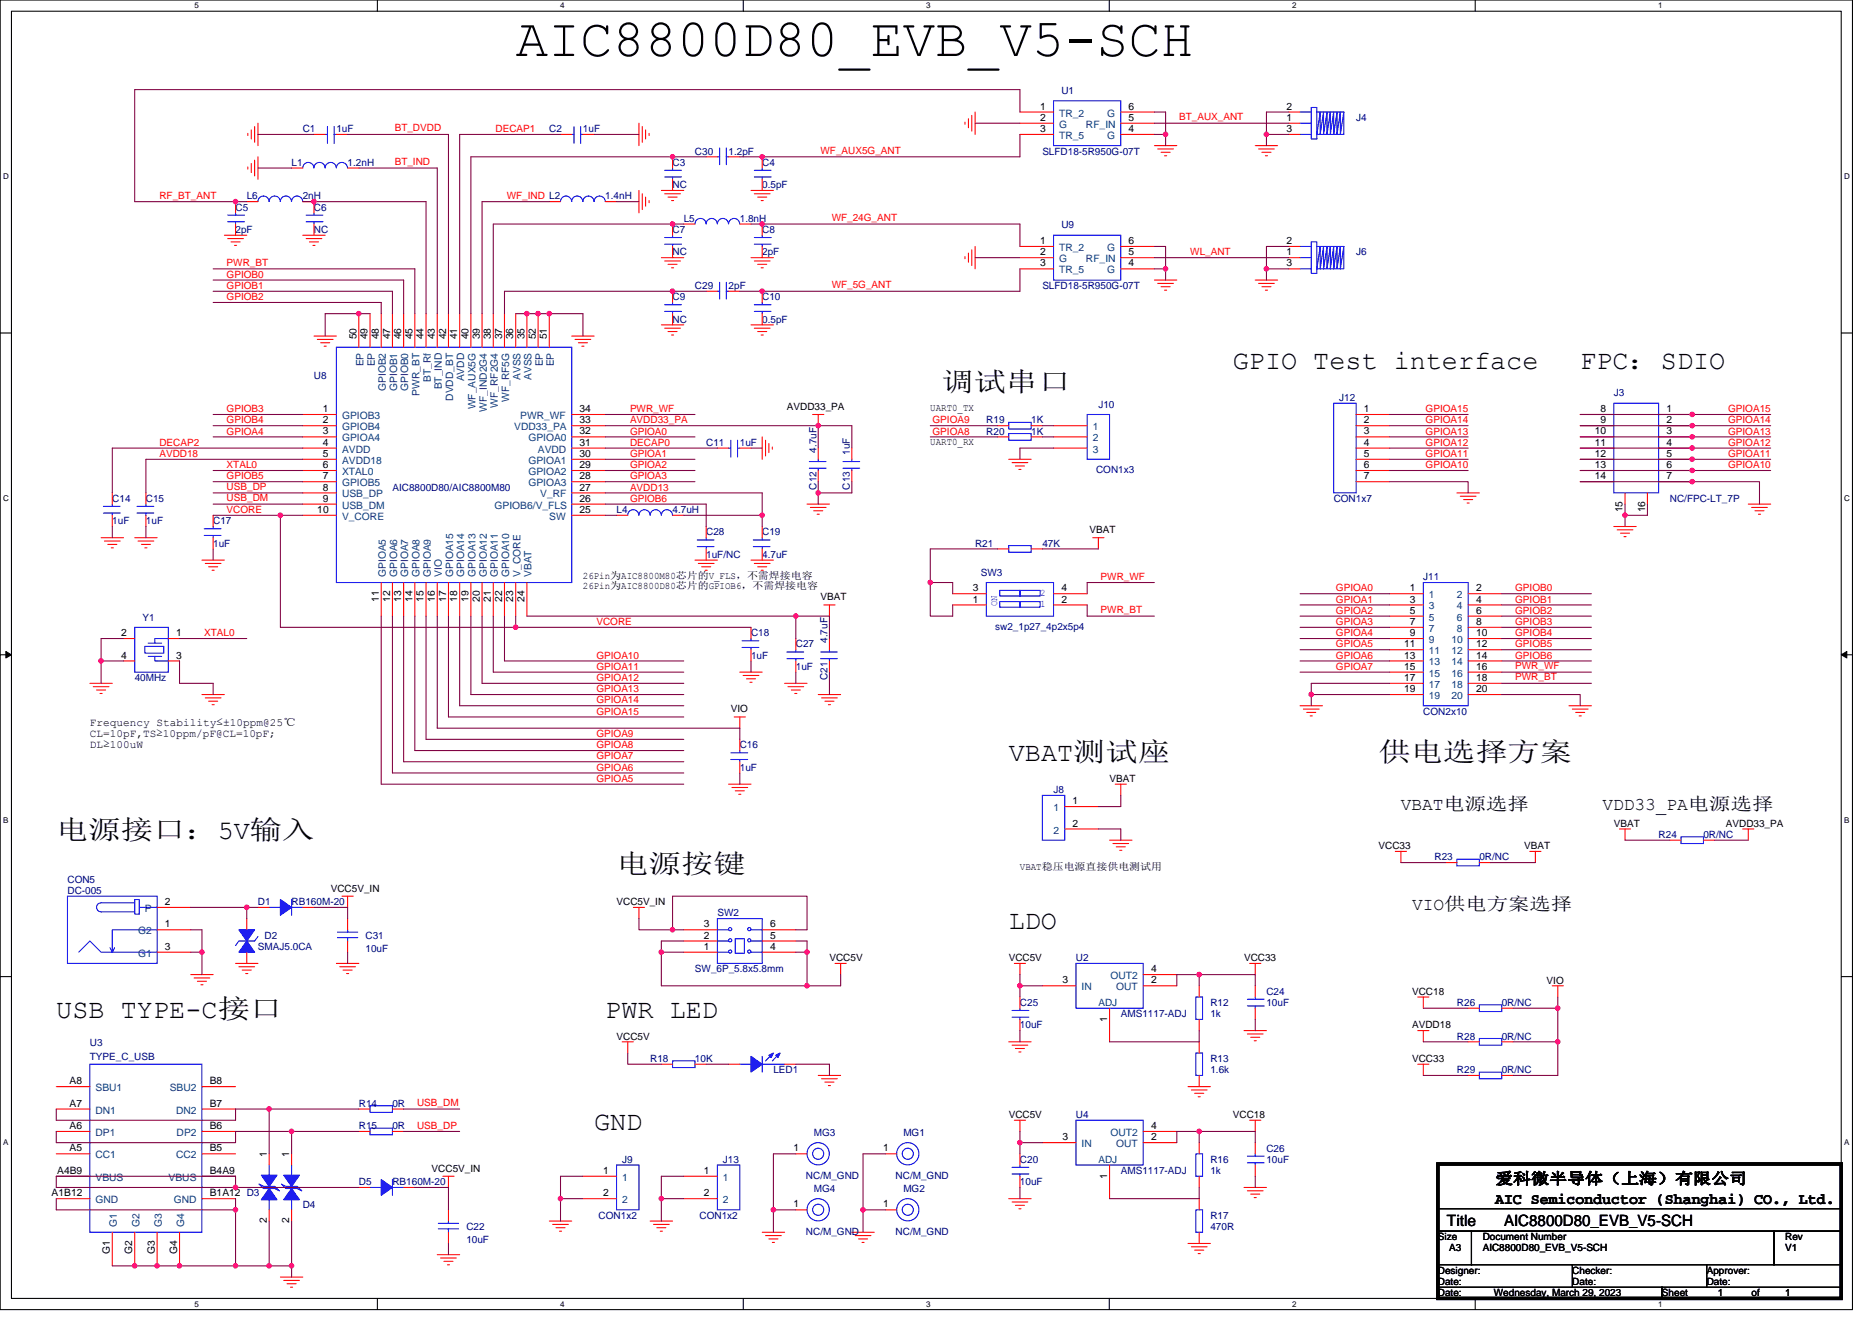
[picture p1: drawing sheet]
<svg xmlns="http://www.w3.org/2000/svg" width="297mm" height="210mm" viewBox="0 0 297 210" stroke-linecap="round" stroke-linejoin="round" font-family="sans-serif">
<defs><g id="words">
<text font-size="8.5" x="81.8" y="8.9">AIC8800D80_EVB_V5-SCH</text>
<g font-size="4.3">
<text x="195.6" y="58.5">GPIO Test interface</text>
<text x="250.7" y="58.5">FPC：SDIO</text>
<text x="149.4" y="62.1">调试串口</text>
<text x="160.1" y="120.7">VBAT测试座</text>
<text x="218.7" y="120.7">供电选择方案</text>
<text x="8.9" y="133.2">电源接口：5V输入</text>
<text x="97.8" y="138.5">电源按键</text>
<text x="160.1" y="147.4">LDO</text>
<text x="8.9" y="161.6">USB TYPE-C接口</text>
<text x="96.1" y="161.6">PWR LED</text>
<text x="94.3" y="179.4">GND</text>
</g>
<g font-size="2.8">
<text x="222.3" y="128.5">VBAT电源选择</text>
<text x="254.3" y="128.5">VDD33_PA电源选择</text>
<text x="224.1" y="144.5">VIO供电方案选择</text>
</g>
<g font-size="2.5">
<text x="237.2" y="191.1">AIC Semiconductor (Shanghai) CO., Ltd.</text>
<text x="237.2" y="187.9">爱科微半导体（上海）有限公司</text>
<text x="229.6" y="194.6">Title</text>
<text x="238.7" y="194.6">AIC8800D80_EVB_V5-SCH</text>
</g>
<g font-size="1.8">
<text x="14.3" y="118.7">DL≥100uW</text>
<text x="14.3" y="115.2">Frequency Stability≤±10ppm@25℃</text>
<text x="14.3" y="116.9">CL=10pF,TS≥10ppm/pF@CL=10pF;</text>
</g>
<g font-size="1.6">
<text x="165" y="17.4">1</text>
<text x="179.1" y="17.4">6</text>
<text x="204.1" y="17.4">2</text>
<text x="165" y="19.2">2</text>
<text x="165" y="21">3</text>
<text x="179.1" y="21">4</text>
<text x="179.1" y="19.2">5</text>
<text x="204.1" y="19.2">1</text>
<text x="204.1" y="21">3</text>
<text x="165" y="38.7">1</text>
<text x="165" y="40.5">2</text>
<text x="179.1" y="38.7">6</text>
<text x="179.1" y="40.5">5</text>
<text x="204.1" y="40.5">1</text>
<text x="204.1" y="38.7">2</text>
<text x="165" y="42.3">3</text>
<text x="179.1" y="42.3">4</text>
<text x="204.1" y="42.3">3</text>
<text x="56.6" y="53.9" transform="rotate(-90 56.6 53.9)">50</text>
<text x="58.3" y="53.9" transform="rotate(-90 58.3 53.9)">49</text>
<text x="60.1" y="53.9" transform="rotate(-90 60.1 53.9)">48</text>
<text x="61.9" y="53.9" transform="rotate(-90 61.9 53.9)">47</text>
<text x="63.7" y="53.9" transform="rotate(-90 63.7 53.9)">46</text>
<text x="65.4" y="53.9" transform="rotate(-90 65.4 53.9)">45</text>
<text x="67.2" y="53.9" transform="rotate(-90 67.2 53.9)">44</text>
<text x="69" y="53.9" transform="rotate(-90 69 53.9)">43</text>
<text x="70.8" y="53.9" transform="rotate(-90 70.8 53.9)">42</text>
<text x="72.6" y="53.9" transform="rotate(-90 72.6 53.9)">41</text>
<text x="74.3" y="53.9" transform="rotate(-90 74.3 53.9)">40</text>
<text x="76.1" y="53.9" transform="rotate(-90 76.1 53.9)">39</text>
<text x="77.9" y="53.9" transform="rotate(-90 77.9 53.9)">38</text>
<text x="79.7" y="53.9" transform="rotate(-90 79.7 53.9)">37</text>
<text x="81.4" y="53.9" transform="rotate(-90 81.4 53.9)">36</text>
<text x="83.2" y="53.9" transform="rotate(-90 83.2 53.9)">35</text>
<text x="85" y="53.9" transform="rotate(-90 85 53.9)">52</text>
<text x="86.8" y="53.9" transform="rotate(-90 86.8 53.9)">51</text>
<text x="51.2" y="65.4">1</text>
<text x="92" y="65.4">34</text>
<text x="124.9" y="65.1">AVDD33_PA</text>
<text x="147.6" y="65.3">UART0_TX</text>
<text x="216.4" y="65.4">1</text>
<text x="253.9" y="65.4">8</text>
<text x="264.4" y="65.4">1</text>
<text x="51.2" y="67.2">2</text>
<text x="51.2" y="69">3</text>
<text x="51.2" y="70.7">4</text>
<text x="92" y="67.2">33</text>
<text x="92" y="69">32</text>
<text x="92" y="70.7">31</text>
<text x="147.6" y="70.6">UART0_RX</text>
<text x="216.4" y="67.2">2</text>
<text x="216.4" y="69">3</text>
<text x="216.4" y="70.7">4</text>
<text x="253" y="69">10</text>
<text x="253" y="70.7">11</text>
<text x="253.9" y="67.2">9</text>
<text x="264.4" y="67.2">2</text>
<text x="264.4" y="69">3</text>
<text x="264.4" y="70.7">4</text>
<text x="51.2" y="72.5">5</text>
<text x="51.2" y="74.3">6</text>
<text x="51.2" y="76.1">7</text>
<text x="51.2" y="77.9">8</text>
<text x="92" y="72.5">30</text>
<text x="92" y="74.3">29</text>
<text x="92" y="76.1">28</text>
<text x="92" y="77.9">27</text>
<text x="216.4" y="72.5">5</text>
<text x="216.4" y="74.3">6</text>
<text x="216.4" y="76.1">7</text>
<text x="253" y="72.5">12</text>
<text x="253" y="74.3">13</text>
<text x="253" y="76.1">14</text>
<text x="264.4" y="72.5">5</text>
<text x="264.4" y="74.3">6</text>
<text x="264.4" y="76.1">7</text>
<text x="50.4" y="81.4">10</text>
<text x="51.2" y="79.6">9</text>
<text x="92" y="79.6">26</text>
<text x="92" y="81.4">25</text>
<text x="257.5" y="81.3" transform="rotate(-90 257.5 81.3)">15</text>
<text x="261" y="81.3" transform="rotate(-90 261 81.3)">16</text>
<text x="172.9" y="84.6">VBAT</text>
<text x="60.1" y="95.5" transform="rotate(-90 60.1 95.5)">11</text>
<text x="61.9" y="95.5" transform="rotate(-90 61.9 95.5)">12</text>
<text x="63.7" y="95.5" transform="rotate(-90 63.7 95.5)">13</text>
<text x="65.4" y="95.5" transform="rotate(-90 65.4 95.5)">14</text>
<text x="67.2" y="95.5" transform="rotate(-90 67.2 95.5)">15</text>
<text x="69" y="95.5" transform="rotate(-90 69 95.5)">16</text>
<text x="70.8" y="95.5" transform="rotate(-90 70.8 95.5)">17</text>
<text x="72.6" y="95.5" transform="rotate(-90 72.6 95.5)">18</text>
<text x="74.3" y="95.5" transform="rotate(-90 74.3 95.5)">19</text>
<text x="76.1" y="95.5" transform="rotate(-90 76.1 95.5)">20</text>
<text x="77.9" y="95.5" transform="rotate(-90 77.9 95.5)">21</text>
<text x="79.7" y="95.5" transform="rotate(-90 79.7 95.5)">22</text>
<text x="81.4" y="95.5" transform="rotate(-90 81.4 95.5)">23</text>
<text x="83.2" y="95.5" transform="rotate(-90 83.2 95.5)">24</text>
<text x="92.5" y="91.9">26Pin为AIC8800M80芯片的V_FLS，不需焊接电容</text>
<text x="92.5" y="93.5">26Pin为AIC8800D80芯片的GPIOB6，不需焊接电容</text>
<text x="130.2" y="95.3">VBAT</text>
<text x="154.4" y="93.9">3</text>
<text x="154.4" y="95.6">1</text>
<text x="168.4" y="95.6">2</text>
<text x="168.4" y="93.9">4</text>
<text x="223.7" y="93.9">1</text>
<text x="223.7" y="95.6">3</text>
<text x="234.2" y="93.9">2</text>
<text x="234.2" y="95.6">4</text>
<text x="19.2" y="101">2</text>
<text x="28" y="101">1</text>
<text x="223.7" y="97.4">5</text>
<text x="223.7" y="99.2">7</text>
<text x="223.7" y="101">9</text>
<text x="234.2" y="97.4">6</text>
<text x="234.2" y="99.2">8</text>
<text x="234.2" y="101">10</text>
<text x="19.2" y="104.5">4</text>
<text x="28" y="104.5">3</text>
<text x="222.8" y="102.7">11</text>
<text x="222.8" y="104.5">13</text>
<text x="222.8" y="106.3">15</text>
<text x="234.2" y="102.7">12</text>
<text x="234.2" y="104.5">14</text>
<text x="234.2" y="106.3">16</text>
<text x="116" y="113.1">VIO</text>
<text x="222.8" y="108.1">17</text>
<text x="222.8" y="109.9">19</text>
<text x="234.2" y="108.1">18</text>
<text x="234.2" y="109.9">20</text>
<text x="176.1" y="124.1">VBAT</text>
<text x="170.2" y="127.6">1</text>
<text x="170.2" y="131.2">2</text>
<text x="256.1" y="131.2">VBAT</text>
<text x="273.9" y="131.2">AVDD33_PA</text>
<text x="218.7" y="134.8">VCC33</text>
<text x="241.8" y="134.8">VBAT</text>
<text x="26.2" y="143.6">2</text>
<text x="52.5" y="141.5">VCC5V_IN</text>
<text x="97.8" y="143.7">VCC5V_IN</text>
<text x="161.8" y="138.2">VBAT稳压电源直接供电测试用</text>
<text x="26.2" y="147.2">1</text>
<text x="111.7" y="149">2</text>
<text x="111.7" y="147.2">3</text>
<text x="122.2" y="149">5</text>
<text x="122.2" y="147.2">6</text>
<text x="26.2" y="150.7">3</text>
<text x="111.7" y="150.7">1</text>
<text x="122.2" y="150.7">4</text>
<text x="131.6" y="152.5">VCC5V</text>
<text x="160.1" y="152.5">VCC5V</text>
<text x="182.6" y="154.3">4</text>
<text x="197.4" y="152.5">VCC33</text>
<text x="168.6" y="156.1">3</text>
<text x="182.6" y="156.1">2</text>
<text x="224.1" y="157.9">VCC18</text>
<text x="245.4" y="156.1">VIO</text>
<text x="97.8" y="165">VCC5V</text>
<text x="175.7" y="162.2" transform="rotate(-90 175.7 162.2)">1</text>
<text x="224.1" y="163.2">AVDD18</text>
<text x="11" y="172.1">A8</text>
<text x="33.3" y="172.1">B8</text>
<text x="224.1" y="168.5">VCC33</text>
<text x="11" y="179.2">A6</text>
<text x="11" y="175.6">A7</text>
<text x="33.3" y="179.2">B6</text>
<text x="33.3" y="175.6">B7</text>
<text x="160.1" y="177.4">VCC5V</text>
<text x="182.6" y="179.2">4</text>
<text x="195.6" y="177.4">VCC18</text>
<text x="11" y="182.8">A5</text>
<text x="33.3" y="182.8">B5</text>
<text x="42.3" y="183.7" transform="rotate(-90 42.3 183.7)">1</text>
<text x="45.9" y="183.7" transform="rotate(-90 45.9 183.7)">1</text>
<text x="68.5" y="186">VCC5V_IN</text>
<text x="125.9" y="182.8">1</text>
<text x="140.1" y="182.8">1</text>
<text x="168.6" y="181">3</text>
<text x="182.6" y="181">2</text>
<text x="8.2" y="189.9">A1B12</text>
<text x="9.1" y="186.3">A4B9</text>
<text x="33.3" y="189.9">B1A12 D3</text>
<text x="33.3" y="186.3">B4A9</text>
<text x="95.7" y="186.3">1</text>
<text x="95.7" y="189.9">2</text>
<text x="111.7" y="186.3">1</text>
<text x="111.7" y="189.9">2</text>
<text x="125.9" y="191.6">1</text>
<text x="140.1" y="191.6">1</text>
<text x="175.7" y="187.1" transform="rotate(-90 175.7 187.1)">1</text>
<text x="42.3" y="194.2" transform="rotate(-90 42.3 194.2)">2</text>
<text x="45.9" y="194.2" transform="rotate(-90 45.9 194.2)">2</text>
<text x="228.2" y="196.8">Size</text>
<text x="235.3" y="196.8">Document Number</text>
<text x="283.3" y="196.8">Rev</text>
<text x="17.4" y="199" transform="rotate(-90 17.4 199)">G1</text>
<text x="21" y="199" transform="rotate(-90 21 199)">G2</text>
<text x="24.5" y="199" transform="rotate(-90 24.5 199)">G3</text>
<text x="28.1" y="199" transform="rotate(-90 28.1 199)">G4</text>
<text x="228.2" y="202.2">Designer:</text>
<text x="228.2" y="203.9">Date:</text>
<text x="229.9" y="198.6">A3</text>
<text x="235.3" y="198.6">AIC8800D80_EVB_V5-SCH</text>
<text x="249.5" y="202.2">Checker:</text>
<text x="249.5" y="203.9">Date:</text>
<text x="270.8" y="202.2">Approver:</text>
<text x="270.8" y="203.9">Date:</text>
<text x="283.3" y="198.6">V1</text>
<text x="228.2" y="205.7">Date:</text>
<text x="237" y="205.7">Wednesday, March 29, 2023</text>
<text x="263.7" y="205.7">Sheet</text>
<text x="272.6" y="205.7">1</text>
<text x="277.9" y="205.7">of</text>
<text x="283.3" y="205.7">1</text>
</g>
<g font-size="1.6" fill="#000080">
<text x="168.4" y="14.9">U1</text>
<text x="48" y="21">C1</text>
<text x="53.4" y="21">1uF</text>
<text x="87.2" y="21">C2</text>
<text x="92.5" y="21">1uF</text>
<text x="215.2" y="19.2">J4</text>
<text x="46.3" y="26.3">L1</text>
<text x="55.2" y="26.3">1.2nH</text>
<text x="106.7" y="26.3">C3</text>
<text x="106.7" y="29.9">NC</text>
<text x="110.3" y="24.5">C30</text>
<text x="115.6" y="24.5">1.2pF</text>
<text x="120.9" y="26.3">C4</text>
<text x="120.9" y="29.9">0.5pF</text>
<text x="165.4" y="24.5">SLFD18-5R950G-07T</text>
<text x="37.4" y="33.4">C5</text>
<text x="39.2" y="31.6">L6</text>
<text x="48" y="31.6">2nH</text>
<text x="49.8" y="33.4">C6</text>
<text x="96.1" y="31.6">1.4nH</text>
<text x="108.5" y="35.2">L5</text>
<text x="117.4" y="35.2">1.8nH</text>
<text x="37.4" y="37">2pF</text>
<text x="49.8" y="37">NC</text>
<text x="106.7" y="37">C7</text>
<text x="106.7" y="40.5">NC</text>
<text x="120.9" y="37">C8</text>
<text x="120.9" y="40.5">2pF</text>
<text x="168.4" y="36.3">U9</text>
<text x="215.2" y="40.5">J6</text>
<text x="106.7" y="47.6">C9</text>
<text x="110.3" y="45.9">C29</text>
<text x="115.6" y="45.9">2pF</text>
<text x="120.9" y="47.6">C10</text>
<text x="165.4" y="45.9">SLFD18-5R950G-07T</text>
<text x="106.7" y="51.2">NC</text>
<text x="120.9" y="51.2">0.5pF</text>
<text x="49.8" y="60.1">U8</text>
<text x="174.3" y="64.7">J10</text>
<text x="212.5" y="63.6">J12</text>
<text x="256.1" y="62.9">J3</text>
<text x="112.1" y="70.8">C11</text>
<text x="117.4" y="70.8">1uF</text>
<text x="129.5" y="71.8" transform="rotate(-90 129.5 71.8)">4.7uF</text>
<text x="156.5" y="69">R20</text>
<text x="156.5" y="67.2">R19</text>
<text x="163.6" y="69">1K</text>
<text x="163.6" y="67.2">1K</text>
<text x="62.3" y="77.9">AIC8800D80/AIC8800M80</text>
<text x="129.5" y="77.7" transform="rotate(-90 129.5 77.7)">C12</text>
<text x="134.9" y="77.7" transform="rotate(-90 134.9 77.7)">C13</text>
<text x="134.9" y="72.2" transform="rotate(-90 134.9 72.2)">1uF</text>
<text x="173.9" y="75">CON1x3</text>
<text x="17.8" y="79.7">C14</text>
<text x="17.8" y="83.2">1uF</text>
<text x="23.2" y="79.7">C15</text>
<text x="23.2" y="83.2">1uF</text>
<text x="33.8" y="83.2">C17</text>
<text x="97.8" y="81.4">L4</text>
<text x="106.7" y="81.4">4.7uH</text>
<text x="211.6" y="79.7">CON1x7</text>
<text x="265" y="79.7">NC/FPC-LT_7P</text>
<text x="33.8" y="86.8">1uF</text>
<text x="112.1" y="85">C28</text>
<text x="112.1" y="88.5">1uF/NC</text>
<text x="120.9" y="85">C19</text>
<text x="120.9" y="88.5">4.7uF</text>
<text x="154.7" y="86.8">R21</text>
<text x="165.4" y="86.8">47K</text>
<text x="155.6" y="91.4">SW3</text>
<text x="225.8" y="92.1">J11</text>
<text x="22.6" y="98.5">Y1</text>
<text x="119.2" y="101">C18</text>
<text x="157.9" y="99.9">sw2_1p27_4p2x5p4</text>
<text x="119.2" y="104.5">1uF</text>
<text x="126.3" y="102.8">C27</text>
<text x="126.3" y="106.3">1uF</text>
<text x="131.3" y="107.9" transform="rotate(-90 131.3 107.9)">C21</text>
<text x="131.3" y="102.1" transform="rotate(-90 131.3 102.1)">4.7uF</text>
<text x="21.4" y="108.1">40MHz</text>
<text x="225.8" y="113.4">CON2x10</text>
<text x="117.4" y="118.8">C16</text>
<text x="117.4" y="122.3">1uF</text>
<text x="167.2" y="125.9">J8</text>
<text x="227.6" y="136.5">R23</text>
<text x="234.7" y="136.5">0R/NC</text>
<text x="263.2" y="133">R24</text>
<text x="270.3" y="133">0R/NC</text>
<text x="10.7" y="140.1">CON5</text>
<text x="10.7" y="141.9">DC-005</text>
<text x="40.9" y="143.7">D1</text>
<text x="46.3" y="143.7">RB160M-20</text>
<text x="42" y="149">D2</text>
<text x="58" y="149">C31</text>
<text x="113.8" y="145.4">SW2</text>
<text x="40.9" y="150.8">SMAJ5.0CA</text>
<text x="58" y="151.1">10uF</text>
<text x="110.3" y="154.3">SW_6P_5.8x5.8mm</text>
<text x="170.7" y="152.5">U2</text>
<text x="161.8" y="159.7">C25</text>
<text x="177.8" y="161.4">AMS1117-ADJ</text>
<text x="192.1" y="159.7">R12</text>
<text x="192.1" y="161.4">1k</text>
<text x="201" y="157.9">C24</text>
<text x="201" y="159.7">10uF</text>
<text x="231.2" y="159.7">R26</text>
<text x="238.3" y="159.7">0R/NC</text>
<text x="14.3" y="166.1">U3</text>
<text x="161.8" y="163.2">10uF</text>
<text x="231.2" y="165">R28</text>
<text x="238.3" y="165">0R/NC</text>
<text x="14.3" y="168.2">TYPE_C_USB</text>
<text x="103.2" y="168.5">R18</text>
<text x="110.3" y="168.5">10K</text>
<text x="122.7" y="170.3">LED1</text>
<text x="192.1" y="168.5">R13</text>
<text x="192.1" y="170.3">1.6k</text>
<text x="231.2" y="170.3">R29</text>
<text x="238.3" y="170.3">0R/NC</text>
<text x="56.9" y="175.7">R14</text>
<text x="56.9" y="179.2">R15</text>
<text x="62.3" y="175.7">0R</text>
<text x="62.3" y="179.2">0R</text>
<text x="170.7" y="177.4">U4</text>
<text x="98.7" y="184.6">J9</text>
<text x="114.7" y="184.6">J13</text>
<text x="129.1" y="180.3">MG3</text>
<text x="143.3" y="180.3">MG1</text>
<text x="161.8" y="184.6">C20</text>
<text x="192.1" y="184.6">R16</text>
<text x="201" y="182.8">C26</text>
<text x="201" y="184.6">10uF</text>
<text x="48" y="191.7">D4</text>
<text x="56.9" y="188.1">D5</text>
<text x="62.3" y="188.1">RB160M-20</text>
<text x="127.9" y="187">NC/M_GND</text>
<text x="129.1" y="189.2">MG4</text>
<text x="142.1" y="187">NC/M_GND</text>
<text x="143.3" y="189.2">MG2</text>
<text x="161.8" y="188.1">10uF</text>
<text x="177.8" y="186.3">AMS1117-ADJ</text>
<text x="192.1" y="186.3">1k</text>
<text x="74" y="195.2">C22</text>
<text x="74" y="197.4">10uF</text>
<text x="95" y="193.4">CON1x2</text>
<text x="111" y="193.4">CON1x2</text>
<text x="127.9" y="195.9">NC/M_GND</text>
<text x="142.1" y="195.9">NC/M_GND</text>
<text x="192.1" y="193.4">R17</text>
<text x="192.1" y="195.2">470R</text>
</g>
<g font-size="1.6" fill="#f00">
<text x="62.6" y="20.9">BT_DVDD</text>
<text x="78.6" y="21">DECAP1</text>
<text x="187.1" y="19.1">BT_AUX_ANT</text>
<text x="62.6" y="26.2">BT_IND</text>
<text x="130.2" y="24.4">WF_AUX5G_ANT</text>
<text x="25.3" y="31.5">RF_BT_ANT</text>
<text x="80.4" y="31.5">WF_IND L2</text>
<text x="132" y="35.1">WF_24G_ANT</text>
<text x="188.9" y="40.4">WL_ANT</text>
<text x="36" y="42.2">PWR_BT</text>
<text x="36" y="45.9">GPIOB1</text>
<text x="36" y="44.1">GPIOB0</text>
<text x="36" y="47.6">GPIOB2</text>
<text x="132" y="45.8">WF_5G_ANT</text>
<text x="36" y="65.4">GPIOB3</text>
<text x="100" y="65.3">PWR_WF</text>
<text x="226.2" y="65.4">GPIOA15</text>
<text x="274.2" y="65.4">GPIOA15</text>
<text x="25.3" y="70.8">DECAP2</text>
<text x="36" y="67.2">GPIOB4</text>
<text x="36" y="69">GPIOA4</text>
<text x="100" y="67.1">AVDD33_PA</text>
<text x="100" y="70.8">DECAP0</text>
<text x="100" y="69">GPIOA0</text>
<text x="148" y="67.2">GPIOA9</text>
<text x="148" y="69">GPIOA8</text>
<text x="226.2" y="70.8">GPIOA12</text>
<text x="226.2" y="69">GPIOA13</text>
<text x="226.2" y="67.2">GPIOA14</text>
<text x="274.2" y="70.8">GPIOA12</text>
<text x="274.2" y="69">GPIOA13</text>
<text x="274.2" y="67.2">GPIOA14</text>
<text x="25.3" y="72.5">AVDD18</text>
<text x="36" y="76.1">GPIOB5</text>
<text x="36" y="74.3">XTAL0</text>
<text x="36" y="77.8">USB_DP</text>
<text x="100" y="76.1">GPIOA3</text>
<text x="100" y="72.5">GPIOA1</text>
<text x="100" y="77.9">AVDD13</text>
<text x="100" y="74.3">GPIOA2</text>
<text x="226.2" y="74.3">GPIOA10</text>
<text x="226.2" y="72.5">GPIOA11</text>
<text x="274.2" y="74.3">GPIOA10</text>
<text x="274.2" y="72.5">GPIOA11</text>
<text x="36" y="79.5">USB_DM</text>
<text x="36" y="81.4">VCORE</text>
<text x="100" y="79.7">GPIOB6</text>
<text x="174.6" y="92">PWR_WF</text>
<text x="212" y="93.9">GPIOA0</text>
<text x="212" y="95.7">GPIOA1</text>
<text x="240.4" y="93.9">GPIOB0</text>
<text x="240.4" y="95.7">GPIOB1</text>
<text x="32.4" y="101">XTAL0</text>
<text x="94.6" y="99.2">VCORE</text>
<text x="174.6" y="97.3">PWR_BT</text>
<text x="212" y="101">GPIOA4</text>
<text x="212" y="97.4">GPIOA2</text>
<text x="212" y="99.2">GPIOA3</text>
<text x="240.4" y="97.4">GPIOB2</text>
<text x="240.4" y="99.2">GPIOB3</text>
<text x="240.4" y="101">GPIOB4</text>
<text x="94.6" y="104.5">GPIOA10</text>
<text x="94.6" y="106.3">GPIOA11</text>
<text x="212" y="102.8">GPIOA5</text>
<text x="212" y="104.5">GPIOA6</text>
<text x="212" y="106.3">GPIOA7</text>
<text x="240.4" y="102.8">GPIOB5</text>
<text x="240.4" y="104.5">GPIOB6</text>
<text x="240.4" y="106.2">PWR_WF</text>
<text x="240.4" y="108">PWR_BT</text>
<text x="94.6" y="111.7">GPIOA14</text>
<text x="94.6" y="113.4">GPIOA15</text>
<text x="94.6" y="109.9">GPIOA13</text>
<text x="94.6" y="108.1">GPIOA12</text>
<text x="94.6" y="117">GPIOA9</text>
<text x="94.6" y="118.8">GPIOA8</text>
<text x="94.6" y="120.5">GPIOA7</text>
<text x="94.6" y="122.3">GPIOA6</text>
<text x="94.6" y="124.1">GPIOA5</text>
<text x="66.2" y="179.1">USB_DP</text>
<text x="66.2" y="175.6">USB_DM</text>
</g>
<g font-size="1.6" fill="#004080">
<text x="168.1" y="18.5">TR_2</text>
<text x="168.1" y="20.3">G</text>
<text x="168.1" y="22.1">TR_5</text>
<text x="172.3" y="20.3">RF_IN</text>
<text x="175.7" y="22.1">G</text>
<text x="175.7" y="18.5">G</text>
<text x="168.1" y="39.8">TR_2</text>
<text x="168.1" y="41.6">G</text>
<text x="172.3" y="41.6">RF_IN</text>
<text x="175.7" y="39.8">G</text>
<text x="168.1" y="43.4">TR_5</text>
<text x="175.7" y="43.4">G</text>
<text x="57.7" y="58.2" transform="rotate(-90 57.7 58.2)">EP</text>
<text x="59.5" y="58.2" transform="rotate(-90 59.5 58.2)">EP</text>
<text x="86.1" y="58.2" transform="rotate(-90 86.1 58.2)">EP</text>
<text x="87.9" y="58.2" transform="rotate(-90 87.9 58.2)">EP</text>
<text x="61.2" y="62.1" transform="rotate(-90 61.2 62.1)">GPIOB2</text>
<text x="63" y="62.1" transform="rotate(-90 63 62.1)">GPIOB1</text>
<text x="64.8" y="62.1" transform="rotate(-90 64.8 62.1)">GPIOB0</text>
<text x="66.6" y="62.8" transform="rotate(-90 66.6 62.8)">PWR_BT</text>
<text x="68.3" y="60.6" transform="rotate(-90 68.3 60.6)">BT_Rf</text>
<text x="70.1" y="61.8" transform="rotate(-90 70.1 61.8)">BT_IND</text>
<text x="71.9" y="63.6" transform="rotate(-90 71.9 63.6)">DVDD_BT</text>
<text x="73.7" y="60.5" transform="rotate(-90 73.7 60.5)">AVDD</text>
<text x="75.5" y="65" transform="rotate(-90 75.5 65)">WF_AUX5G</text>
<text x="77.2" y="65.4" transform="rotate(-90 77.2 65.4)">WF_IND2G4</text>
<text x="79" y="64.7" transform="rotate(-90 79 64.7)">WF_RF2G4</text>
<text x="80.8" y="63.8" transform="rotate(-90 80.8 63.8)">WF_RF5G</text>
<text x="82.6" y="60.3" transform="rotate(-90 82.6 60.3)">AVSS</text>
<text x="84.3" y="60.3" transform="rotate(-90 84.3 60.3)">AVSS</text>
<text x="54.3" y="66.5">GPIOB3</text>
<text x="54.3" y="68.3">GPIOB4</text>
<text x="54.3" y="70.1">GPIOA4</text>
<text x="54.3" y="71.8">AVDD</text>
<text x="81.6" y="68.3">VDD33_PA</text>
<text x="82.5" y="66.5">PWR_WF</text>
<text x="83.8" y="70.1">GPIOA0</text>
<text x="85.3" y="71.8">AVDD</text>
<text x="173.4" y="68.3">1</text>
<text x="173.4" y="70.1">2</text>
<text x="173.4" y="71.8">3</text>
<text x="54.3" y="73.6">AVDD18</text>
<text x="54.3" y="75.4">XTAL0</text>
<text x="54.3" y="77.2">GPIOB5</text>
<text x="83.8" y="73.6">GPIOA1</text>
<text x="83.8" y="75.4">GPIOA2</text>
<text x="83.8" y="77.2">GPIOA3</text>
<text x="54.3" y="79">USB_DP</text>
<text x="54.3" y="80.7">USB_DM</text>
<text x="54.3" y="82.5">V_CORE</text>
<text x="78.5" y="80.7">GPIOB6/V_FLS</text>
<text x="85.7" y="79">V_RF</text>
<text x="87.2" y="82.5">SW</text>
<text x="61.2" y="91.6" transform="rotate(-90 61.2 91.6)">GPIOA5</text>
<text x="63" y="91.6" transform="rotate(-90 63 91.6)">GPIOA6</text>
<text x="64.8" y="91.6" transform="rotate(-90 64.8 91.6)">GPIOA7</text>
<text x="66.6" y="91.6" transform="rotate(-90 66.6 91.6)">GPIOA8</text>
<text x="68.3" y="91.6" transform="rotate(-90 68.3 91.6)">GPIOA9</text>
<text x="70.1" y="91.6" transform="rotate(-90 70.1 91.6)">VIO</text>
<text x="71.9" y="91.6" transform="rotate(-90 71.9 91.6)">GPIOA15</text>
<text x="73.7" y="91.6" transform="rotate(-90 73.7 91.6)">GPIOA14</text>
<text x="75.5" y="91.6" transform="rotate(-90 75.5 91.6)">GPIOA13</text>
<text x="77.2" y="91.6" transform="rotate(-90 77.2 91.6)">GPIOA12</text>
<text x="79" y="91.6" transform="rotate(-90 79 91.6)">GPIOA11</text>
<text x="80.8" y="91.6" transform="rotate(-90 80.8 91.6)">GPIOA10</text>
<text x="82.6" y="91.6" transform="rotate(-90 82.6 91.6)">V_CORE</text>
<text x="84.3" y="91.6" transform="rotate(-90 84.3 91.6)">VBAT</text>
<text x="226.7" y="95">1</text>
<text x="231.2" y="95">2</text>
<text x="226.7" y="96.7">3</text>
<text x="226.7" y="98.5">5</text>
<text x="226.7" y="100.3">7</text>
<text x="231.2" y="96.7">4</text>
<text x="231.2" y="98.5">6</text>
<text x="231.2" y="100.3">8</text>
<text x="226.7" y="102.1">9</text>
<text x="226.7" y="103.8">11</text>
<text x="226.7" y="105.6">13</text>
<text x="226.7" y="107.4">15</text>
<text x="230.3" y="102.1">10</text>
<text x="230.3" y="103.8">12</text>
<text x="230.3" y="105.6">14</text>
<text x="230.3" y="107.4">16</text>
<text x="226.7" y="109.2">17</text>
<text x="226.7" y="111">19</text>
<text x="230.3" y="109.2">18</text>
<text x="230.3" y="111">20</text>
<text x="167.2" y="128.7">1</text>
<text x="167.2" y="132.3">2</text>
<text x="21.9" y="148.3">G2</text>
<text x="23" y="144.7">P</text>
<text x="21.9" y="151.8">G1</text>
<text x="176.2" y="155.4">OUT2</text>
<text x="171.6" y="157.2">IN</text>
<text x="174.3" y="159.7">ADJ</text>
<text x="177.1" y="157.2">OUT</text>
<text x="15.2" y="173.2">SBU1</text>
<text x="26.9" y="173.2">SBU2</text>
<text x="15.2" y="176.7">DN1</text>
<text x="27.9" y="176.7">DN2</text>
<text x="15.2" y="183.9">CC1</text>
<text x="15.2" y="180.3">DP1</text>
<text x="27.9" y="183.9">CC2</text>
<text x="28" y="180.3">DP2</text>
<text x="171.6" y="182.1">IN</text>
<text x="174.3" y="184.6">ADJ</text>
<text x="176.2" y="180.3">OUT2</text>
<text x="177.1" y="182.1">OUT</text>
<text x="15.2" y="191">GND</text>
<text x="15.2" y="187.4">VBUS</text>
<text x="26.8" y="187.4">VBUS</text>
<text x="27.6" y="191">GND</text>
<text x="98.7" y="187.4">1</text>
<text x="98.7" y="191">2</text>
<text x="114.7" y="187.4">1</text>
<text x="114.7" y="191">2</text>
<text x="18.6" y="194.7" transform="rotate(-90 18.6 194.7)">G1</text>
<text x="22.1" y="194.7" transform="rotate(-90 22.1 194.7)">G2</text>
<text x="25.7" y="194.7" transform="rotate(-90 25.7 194.7)">G3</text>
<text x="29.2" y="194.7" transform="rotate(-90 29.2 194.7)">G4</text>
</g>
<g font-size="1.6" fill="#00f">
<text x="165" y="94.6">2</text>
<text x="158.2" y="96.2" transform="rotate(-90 158.2 96.2)">ON</text>
<text x="165" y="96.4">1</text>
</g>
<g font-size="1.3">
<text x="30.8" y="1.3">5</text>
<text x="88.9" y="1.3">4</text>
<text x="147" y="1.3">3</text>
<text x="205" y="1.3">2</text>
<text x="263.1" y="1.3">1</text>
<text x=".5" y="28.4">D</text>
<text x="292.6" y="28.4">D</text>
<text x=".5" y="79.5">C</text>
<text x="292.6" y="79.5">C</text>
<text x=".5" y="130.6">B</text>
<text x="292.6" y="130.6">B</text>
<text x=".5" y="181.7">A</text>
<text x="292.6" y="181.7">A</text>
<text x="30.8" y="207.4">5</text>
<text x="88.9" y="207.4">4</text>
<text x="147" y="207.4">3</text>
<text x="205" y="207.4">2</text>
<text x="263.1" y="207.4">1</text>
</g>
</g></defs>
<path d="M0 0h293.9v207.9h-293.9zM1.8 1.8h290.4v204.3h-290.4z" fill="none" stroke="#000" stroke-width=".17"/>
<g fill="#fff">
<path d="M30.8 .2h.7v1.4h-.7z"/>
<path d="M30.8 206.3h.7v1.4h-.7z"/>
</g>
<path d="M59.9 0v1.8M59.9 206.1v1.8" fill="none" stroke="#000" stroke-width=".17"/>
<g fill="#fff">
<path d="M88.9 .2h.7v1.4h-.7z"/>
<path d="M88.9 206.3h.7v1.4h-.7z"/>
</g>
<path d="M117.9 0v1.8M117.9 206.1v1.8" fill="none" stroke="#000" stroke-width=".17"/>
<g fill="#fff">
<path d="M147 .2h.7v1.4h-.7z"/>
<path d="M147 206.3h.7v1.4h-.7z"/>
</g>
<path d="M176 0v1.8M176 206.1v1.8" fill="none" stroke="#000" stroke-width=".17"/>
<g fill="#fff">
<path d="M205 .2h.7v1.4h-.7z"/>
<path d="M205 206.3h.7v1.4h-.7z"/>
</g>
<path d="M234.1 0v1.8M234.1 206.1v1.8" fill="none" stroke="#000" stroke-width=".17"/>
<g fill="#fff">
<path d="M263.1 .2h.7v1.4h-.7z"/>
<path d="M263.1 206.3h.7v1.4h-.7z"/>
<path d="M.5 27.3h.9v1.4h-.9z"/>
<path d="M292.6 27.3h.9v1.4h-.9z"/>
<path d="M.5 78.4h.9v1.4h-.9z"/>
<path d="M292.6 78.4h.9v1.4h-.9z"/>
</g>
<path d="M0 52.9h1.8M292.2 52.9h1.7" fill="none" stroke="#000" stroke-width=".17"/>
<g fill="#fff">
<path d="M.5 129.5h.8v1.4h-.8z"/>
<path d="M292.6 129.5h.9v1.4h-.9z"/>
</g>
<path d="M0 103.9h1.8M292.2 103.9h1.7" fill="none" stroke="#000" stroke-width=".17"/>
<path d="M.9 103.4l.9 .5-.9 .5zM292.2 103.9l.8-.5v1z" fill="#000" stroke="#000" stroke-width=".16"/>
<g fill="#fff">
<path d="M.5 180.5h.8v1.4h-.8z"/>
<path d="M292.6 180.5h.9v1.4h-.9z"/>
</g>
<path d="M0 155h1.8M292.2 155h1.7M228.2 191.9h64v3.5h-64zM228.2 195.4h5.3v5.3h-5.3zM233.5 195.4h48v5.3h-48zM281.5 195.4h10.7v5.3h-10.7zM228.2 204.3h35.5v1.8h-35.5zM228.2 200.7v3.6M249.5 200.7v3.6M263.7 204.3h28.5v1.8h-28.5zM270.8 200.7v3.6M292.2 200.7v3.6" fill="none" stroke="#000" stroke-width=".17"/>
<g fill="none" stroke="#f00" stroke-width=".17">
<path d="M40.9 19.6v3.5M101.4 19.6v3.5M153.1 19.4v.3M153.7 18.8v1.5M154.2 18.3v2.5M154.7 17.8v3.5M161.8 17.8h5.4M161.8 19.6h5.4M177.8 19.6h5.4M177.8 17.8h5.4M204.5 19.6h1.8M204.5 17.8h1.8"/>
<path d="M35.6 37.3h3.6M36.1 37.9h2.5M36.7 38.4h1.4M37.2 38.9h.3M37.4 35.6v1.7M37.4 32v1.8M39.2 32h1.7M39.3 21.2v.3M39.3 26.5v.3M39.9 20.6v1.5M39.9 26v1.4M40.4 20.1v2.5"/>
<path d="M40.4 25.4v2.5M40.9 24.9v3.5M46.3 26.7h1.7M48 37.3h3.6M48 32h1.8v1.8M48.6 37.9h2.5M49.1 38.4h1.4M49.7 38.9h.3M49.8 21.3h1.8M49.8 35.6v1.7M53.4 21.3h1.8M55.2 26.7h1.7"/>
<path d="M87.2 32h1.7M88.9 21.3h1.8M92.5 21.3h1.8M96.1 32h1.7M101.4 30.2v3.6M101.9 20.1v2.5M101.9 30.8v2.5M102.4 20.6v1.5M102.4 31.3v1.4M103 21.2v.3M103 31.8v.4M104.9 30.2h3.6"/>
<path d="M105.5 30.8h2.5M106 31.3h1.4M106.5 31.8h.4M106.7 39.1v1.8M106.7 35.6v1.7M106.7 28.4v1.8M106.7 24.9v1.8M108.5 35.6h1.8M112.1 24.9h1.7M115.6 24.9h1.8M117.4 35.6h1.8M119.2 30.2h3.5"/>
<path d="M119.7 30.8h2.5M120.2 31.3h1.5M120.8 31.8h.3M120.9 28.4v1.8M120.9 24.9v1.8M120.9 39.1v1.8M120.9 35.6v1.7M154.2 39.6v2.5M154.7 39.1v3.6M161.8 39.1h5.4M161.8 21.3h5.4M177.8 39.1h5.4"/>
<path d="M177.8 21.3h5.4M183.2 23.1h3.5M183.7 23.6h2.5M184.2 24.2h1.5M184.8 24.7h.3M199.2 23.1h3.5M199.7 23.6h2.5M200.2 24.2h1.5M200.8 24.7h.3M204.5 39.1h1.8M204.5 21.3h1.8M49.8 53.3h3.6"/>
<path d="M50.4 53.9h2.4M50.9 54.4h1.4M51.4 54.9h.4M56.9 49.8v5.3M58.7 49.8v5.3M60.5 49.8v5.3M62.3 49.8v5.3M64 49.8v5.3M65.8 49.8v5.3M67.6 49.8v5.3M69.4 49.8v5.3M71.2 49.8v5.3"/>
<path d="M72.9 49.8v5.3M74.7 49.8v5.3M76.5 49.8v5.3M78.3 49.8v5.3M80 49.8v5.3M81.8 49.8v5.3M83.6 49.8v5.3M85.4 49.8v5.3M87.2 49.8v5.3M90.7 53.3h3.6M91.2 53.9h2.5M91.8 54.4h1.4"/>
<path d="M92.3 54.9h.4M104.9 51.6h3.6M104.9 40.9h3.6M105.5 52.1h2.5M105.5 41.4h2.5M106 52.6h1.4M106 42h1.4M106.5 53.2h.4M106.5 42.5h.4M106.7 49.8v1.8M106.7 46.2v1.8M112.1 46.2h1.7"/>
<path d="M115.6 46.2h1.8M119.2 51.6h3.5M119.2 40.9h3.5M119.7 52.1h2.5M119.7 41.4h2.5M120.2 52.6h1.5M120.2 42h1.5M120.8 53.2h.3M120.8 42.5h.3M120.9 49.8v1.8M120.9 46.2v1.8M153.1 40.7v.4"/>
<path d="M153.7 40.2v1.4M161.8 40.9h5.4M161.8 42.7h5.4M177.8 42.7h5.4M177.8 40.9h5.4M183.2 44.4h3.5M183.7 45h2.5M184.2 45.5h1.5M184.8 46.1h.3M199.2 44.4h3.5M199.7 45h2.5M200.2 45.5h1.5"/>
<path d="M200.8 46.1h.3M204.5 40.9h1.8M204.5 42.7h1.8M17.8 78.2v1.8M23.2 78.2v1.8M48 65.8h5.4M48 67.6h5.4M48 69.3h5.4M48 71.1h5.4M48 72.9h5.4M48 74.7h5.4M48 76.5h5.4"/>
<path d="M48 78.2h5.4M90.7 65.8h5.4M90.7 67.6h5.4M90.7 69.3h5.4M90.7 71.1h5.4M90.7 72.9h5.4M90.7 74.7h5.4M90.7 76.5h5.4M90.7 78.2h5.4M113.8 71.1h1.8M117.4 71.1h1.8M120.9 69.3v3.6"/>
<path d="M121.5 69.9v2.5M122 70.4v1.4M122.6 71v.3M128.9 65.8h1.8M129.8 65.8v1.8M129.8 71.1v1.8M129.8 74.7v1.8M135.2 71.1v1.8M135.2 74.7v1.8M158.3 69.3h1.8M158.3 67.6h1.8M160.1 72.9h3.5"/>
<path d="M160.6 73.4h2.5M161.1 74h1.5M161.7 74.5h.3M163.6 69.3h1.8M163.6 67.6h1.8M167.2 67.6h5.3M167.2 69.3h5.3M167.2 71.1h5.3M215.2 65.8h5.3M215.2 67.6h5.3M215.2 69.3h5.3M215.2 71.1h5.3"/>
<path d="M215.2 72.9h5.3M215.2 74.7h5.3M215.2 76.5h5.3M231.2 78.2h3.5M231.7 78.8h2.5M232.2 79.3h1.5M232.8 79.8h.3M250.7 65.8h5.4M250.7 67.6h5.4M250.7 69.3h5.4M250.7 71.1h5.4M250.7 72.9h5.4"/>
<path d="M250.7 74.7h5.4M250.7 76.5h5.4M257.8 78.2v1.8M261.4 78.2v1.8M263.2 65.8h5.3M263.2 67.6h5.3M263.2 69.3h5.3M263.2 71.1h5.3M263.2 72.9h5.3M263.2 74.7h5.3M263.2 76.5h5.3M16 85.3h3.6"/>
<path d="M16.6 85.9h2.5M17.1 86.4h1.4M17.6 87h.4M17.8 81.8v1.8M21.4 85.3h3.5M21.9 85.9h2.5M22.4 86.4h1.5M23 87h.3M23.2 81.8v1.8M32 88.9h3.6M32.6 89.4h2.5M33.1 90h1.4"/>
<path d="M33.7 90.5h.3M33.8 81.8v1.8M33.8 85.3v1.8M48 80h5.4M48 81.8h5.4M60.5 92.5v5.3M62.3 92.5v5.3M64 92.5v5.3M65.8 92.5v5.3M67.6 92.5v5.3M69.4 92.5v5.3M71.2 92.5v5.3"/>
<path d="M72.9 92.5v5.3M74.7 92.5v5.3M76.5 92.5v5.3M78.3 92.5v5.3M80 92.5v5.3M81.8 92.5v5.3M83.6 92.5v5.3M90.7 80h5.4M90.7 81.8h5.4M97.8 81.8h1.8M106.7 81.8h1.8M110.3 88.9h3.5"/>
<path d="M110.8 89.4h2.5M111.3 90h1.5M111.9 90.5h.3M112.1 83.6v1.7M112.1 87.1v1.8M119.2 88.9h3.5M119.2 99.6v1.7M119.7 89.4h2.5M120.2 90h1.5M120.8 90.5h.3M120.9 83.6v1.7M120.9 87.1v1.8"/>
<path d="M128.1 80h3.5M128.6 80.5h2.5M129.1 81.1h1.5M129.7 81.6h.3M130.7 96h1.8M131.6 96v1.8M151.2 94.2h5.3M151.2 96h5.3M158.3 87.1h1.8M163.6 87.1h1.8M167.2 96h5.3M167.2 94.2h5.3"/>
<path d="M173.4 85.3h1.8M174.3 85.3v1.8M220.5 94.2h5.3M220.5 96h5.3M220.5 97.8h5.3M220.5 99.6h5.3M233 94.2h5.3M233 96h5.3M233 97.8h5.3M233 99.6h5.3M256.1 83.6h3.5M256.6 84.1h2.5"/>
<path d="M257.1 84.6h1.5M257.7 85.2h.3M277.4 80h3.6M277.9 80.5h2.5M278.5 81.1h1.4M279 81.6h.4M14.3 108.5h3.5M14.8 109h2.5M15.3 109.5h1.5M15.9 110.1h.3M19.6 101.3h1.8M19.6 104.9h1.8"/>
<path d="M26.7 101.3h1.8M26.7 104.9h1.8M32 110.2h3.6M32.6 110.8h2.5M33.1 111.3h1.4M33.7 111.8h.3M116.5 113.8h1.8M117.4 106.7h3.5M117.4 113.8v1.8M117.4 117.3v1.8M117.9 107.2h2.5M118.4 107.7h1.5"/>
<path d="M119 108.3h.3M119.2 103.1v1.8M124.5 108.5h3.6M125 109h2.5M125.6 109.5h1.4M126.1 110.1h.3M126.3 101.3v1.8M126.3 104.9v1.8M129.8 110.2h3.6M130.4 110.8h2.5M130.9 111.3h1.4M131.4 111.8h.4"/>
<path d="M131.6 101.3v1.8M131.6 104.9v1.8M206.3 112h3.5M206.8 112.5h2.5M207.3 113.1h1.5M207.9 113.6h.3M220.5 101.3h5.3M220.5 103.1h5.3M220.5 104.9h5.3M220.5 106.7h5.3M220.5 108.5h5.3M220.5 110.2h5.3"/>
<path d="M233 101.3h5.3M233 103.1h5.3M233 104.9h5.3M233 106.7h5.3M233 108.5h5.3M233 110.2h5.3M249 112h3.5M249.5 112.5h2.5M250 113.1h1.5M250.6 113.6h.3M115.6 124.5h3.6M116.1 125h2.5"/>
<path d="M116.7 125.5h1.4M117.2 126.1h.4M117.4 120.9v1.8M168.9 128h5.4M168.9 131.6h5.4M176.1 133.3h3.5M176.6 133.9h2.5M177 124.5h1.7M177.1 134.4h1.5M177.7 135h.3M177.8 124.5v1.7M221.4 135.1h1.8"/>
<path d="M222.3 135.1v1.8M229.4 136.9h1.8M234.7 136.9h1.8M242.7 135.1h1.8M243.6 135.1v1.8M257 131.6h1.7M257.8 131.6v1.7M265 133.3h1.7M270.3 133.3h1.8M276.5 131.6h1.8M277.4 131.6v1.7M24.9 144h5.4"/>
<path d="M24.9 151.1h5.4M24.9 147.6h5.4M30.3 154.7h3.5M30.8 155.2h2.5M31.3 155.7h1.5M31.9 156.3h.3M37.4 152.9h3.5M37.9 153.4h2.5M38.4 154h1.5M39 154.5h.3M39.2 151.1v1.8M39.2 145.8v1.8"/>
<path d="M40.9 144h1.8M48 144h1.8M53.4 152.9h3.5M53.9 153.4h2.5M54.3 142.2h1.7M54.4 154h1.5M55 154.5h.3M55.2 142.2v1.8M55.2 145.8v1.8M55.2 149.4v1.7M100.5 144h1.8M101.4 144v1.8"/>
<path d="M108.5 151.1h5.3M108.5 149.4h5.3M108.5 147.6h5.3M120.9 151.1h5.4M120.9 149.4h5.4M120.9 147.6h5.4M132.5 152.9h1.8M133.4 152.9v1.8M160.9 152.9h1.8M161.8 152.9v1.8M161.8 158.2v1.8M165.4 156.5h5.3"/>
<path d="M181.4 156.5h5.3M181.4 154.7h5.3M190.3 156.5v1.7M198.3 152.9h1.8M199.2 152.9v1.8M199.2 156.5v1.7M225 158.2h1.7M225.8 158.2v1.8M246.3 156.5h1.8M247.2 156.5v1.7M8.9 179.6h5.4M8.9 176h5.4"/>
<path d="M8.9 172.5h5.4M32 179.6h5.4M32 176h5.4M32 172.5h5.4M56.9 176h1.8M56.9 179.6h1.8M62.3 176h1.7M62.3 179.6h1.7M98.7 165.4h1.8M99.6 165.4v1.7M104.9 168.9h1.8M110.3 168.9h1.8"/>
<path d="M115.6 168.9h1.8M124.5 168.9h1.8M129.8 170.7h3.6M130.4 171.2h2.5M130.9 171.7h1.4M131.4 172.3h.4M160.1 165.4h3.5M160.6 165.9h2.5M160.9 177.8h1.8M161.1 166.4h1.5M161.7 167h.3M161.8 177.8v1.8"/>
<path d="M161.8 161.8v1.8M176.1 160v5.4M181.4 179.6h5.3M188.5 172.5h3.6M189 173h2.5M189.6 173.5h1.4M190.1 174.1h.4M190.3 161.8v1.8M190.3 165.4v1.7M190.3 170.7v1.8M197.4 163.6h3.6M197.9 164.1h2.5"/>
<path d="M198.3 177.8h1.8M198.5 164.6h1.4M199 165.2h.3M199.2 177.8v1.8M199.2 160v1.8M225 168.9h1.7M225 163.6h1.7M225.8 168.9v1.8M225.8 163.6v1.8M233 170.7h1.7M233 165.4h1.7M233 160h1.7"/>
<path d="M238.3 170.7h1.8M238.3 165.4h1.8M238.3 160h1.8M8.9 190.2h5.4M8.9 186.7h5.4M8.9 183.1h5.4M17.8 195.6v5.3M21.4 195.6v5.3M24.9 195.6v5.3M28.5 195.6v5.3M32 190.2h5.4M32 186.7h5.4"/>
<path d="M32 183.1h5.4M42.7 183.1v1.8M42.7 192v1.8M46.3 183.1v1.8M46.3 192v1.8M56.9 188.5h1.8M64 188.5h1.8M69.4 199.1h3.5M69.9 199.7h2.5M70.3 186.7h1.7M71.2 186.7v1.8M71.2 192v1.8"/>
<path d="M71.2 195.6v1.8M87.2 193.8h3.5M87.7 194.3h2.5M88.2 194.9h1.5M88.8 195.4h.3M92.5 186.7h5.3M92.5 190.2h5.3M103.2 193.8h3.5M103.7 194.3h2.5M104.2 194.9h1.5M104.8 195.4h.3M108.5 186.7h5.3"/>
<path d="M108.5 190.2h5.3M120.9 195.6h3.6M121.5 196.1h2.5M122 196.6h1.4M122.6 197.2h.3M126.3 183.1h1.8M126.3 192h1.8M135.2 195.6h3.5M135.7 196.1h2.5M136.2 196.6h1.5M136.8 197.2h.3M140.5 192h1.8"/>
<path d="M140.5 183.1h1.8M160.1 190.2h3.5M160.6 190.8h2.5M161.1 191.3h1.5M161.7 191.9h.3M161.8 183.1v1.8M161.8 186.7v1.8M165.4 181.4h5.3M176.1 184.9v5.3M181.4 181.4h5.3M188.5 197.4h3.6M189 197.9h2.5"/>
<path d="M189.6 198.4h1.4M190.1 199h.4M190.3 190.2v1.8M190.3 195.6v1.8M190.3 181.4v1.7M190.3 186.7v1.8M197.4 188.5h3.6M197.9 189h2.5M198.5 189.5h1.4M199 190.1h.3M199.2 184.9v1.8M199.2 181.4v1.7"/>
<path d="M44.5 202.7h3.5M45 203.2h2.5M45.5 203.8h1.5M46.1 204.3h.3M70.4 200.2h1.5M71 200.7h.3"/>
</g>
<path d="M228.2 184.7h64v21.4h-64z" fill="none" stroke="#000" stroke-width=".53"/>
<g fill="none" stroke="#00f" stroke-width=".17">
<path d="M167.2 16h10.6v7.1h-10.6zM206.3 17.8h1.8M206.3 19.6h1.8M208.1 17.1h.9v5h-.9zM209 17.8h4.2M209.5 17.8v3.5l.5-3.5v3.5l.6-3.5v3.5l.5-3.5v3.5l.5-3.5v3.5l.6-3.5v3.5l.5-3.5v3.5l.5-3.5v3.5h-4.2zM36.1 35.2h2.7M36.1 34.1h2.7M37.4 35.2v.4M37.4 33.8v.3M40.9 32a.88 .88 0 0 1 .9-.9 .88 .88 0 0 1 .9 .9M42.7 32a.88 .88 0 0 1 .9-.9 .88 .88 0 0 1 .9 .9"/>
<path d="M44.5 32a.88 .88 0 0 1 .9-.9 .88 .88 0 0 1 .8 .9 .89 .89 0 0 1 .9-.9 .89 .89 0 0 1 .9 .9M48.6 35.2h2.6M48.6 34.1h2.6M49.8 26.6a.88 .88 0 0 0-.9-.8 .88 .88 0 0 0-.9 .8M49.8 35.2v.4M49.8 33.8v.3M51.6 26.6a.88 .88 0 0 0-.9-.8 .88 .88 0 0 0-.9 .8M51.6 21.3h.4M52 20.1v2.7M53 20.1v2.7M53 21.3h.4M53.4 26.6a.88 .88 0 0 0-.9-.8 .88 .88 0 0 0-.9 .8"/>
<path d="M55.1 26.6a.88 .88 0 0 0-.8-.8 .88 .88 0 0 0-.9 .8M88.9 32a.88 .88 0 0 1 .9-.9 .88 .88 0 0 1 .9 .9M90.7 32a.88 .88 0 0 1 .9-.9 .88 .88 0 0 1 .9 .9M90.7 21.3h.4M91.1 20.1v2.7M92.1 20.1v2.7M92.1 21.3h.4M92.5 32a.88 .88 0 0 1 .9-.9 .88 .88 0 0 1 .9 .9M94.3 32a.88 .88 0 0 1 .9-.9 .88 .88 0 0 1 .8 .9M105.5 38.8h2.6M105.5 37.7h2.6M105.5 28.1h2.6"/>
<path d="M105.5 27h2.6M106.7 38.8v.3M106.7 37.3v.4M106.7 28.1v.3M106.7 26.7v.3M112 35.5a.88 .88 0 0 0-.8-.8 .88 .88 0 0 0-.9 .8M113.8 35.5a.88 .88 0 0 0-.9-.8 .88 .88 0 0 0-.8 .8M113.8 24.9h.4M114.2 23.5v2.6M115.2 24.9h.4M115.2 23.5v2.6M117.4 35.5a.89 .89 0 0 0-.9-.8 .89 .89 0 0 0-.9 .8 .88 .88 0 0 0-.9-.8 .88 .88 0 0 0-.9 .8"/>
<path d="M119.7 28.1h2.7M119.7 27h2.7M119.7 38.8h2.7M119.7 37.7h2.7M120.9 28.1v.3M120.9 26.7v.3M120.9 38.8v.3M120.9 37.3v.4M167.2 37.3h10.6v7.1h-10.6zM206.3 39.1h1.8M206.3 21.3h1.8M208.1 38.4h.9v5h-.9z"/>
<path d="M209 39.1h4.2M209.5 39.1v3.6l.5-3.6v3.6l.6-3.6v3.6l.5-3.6v3.6l.5-3.6v3.6l.6-3.6v3.6l.5-3.6v3.6l.5-3.6v3.6h-4.2zM53.4 55.1h37.3v37.4h-37.3zM105.5 49.4h2.6M105.5 48.4h2.6M106.7 49.4v.4M106.7 48v.4M113.8 46.2h.4M114.2 44.8v2.7M115.2 46.2h.4M115.2 44.8v2.7M119.7 49.4h2.7"/>
<path d="M119.7 48.4h2.7M120.9 49.4v.4M120.9 48v.4M206.3 40.9h1.8M206.3 42.7h1.8M115.6 71.1h.4M116 69.9v2.6M117 69.9v2.6M117 71.1h.4M128.4 73.3h2.7M128.4 74.3h2.7M129.8 72.9v.4"/>
<path d="M129.8 74.3v.4M133.7 73.3h2.7M133.7 74.3h2.7M135.2 72.9v.4M135.2 74.3v.4M160.1 68.8h3.5v1.1h-3.5zM160.1 67h3.5v1.1h-3.5zM172.5 65.8h3.6v7.1h-3.6zM211.6 64h3.6v14.2h-3.6zM256.1 64h7.1v14.2h-7.1zM16.4 80.4h2.7M16.4 81.4h2.7"/>
<path d="M17.8 80v.4M17.8 81.4v.4M21.4 99.6h5.3v7.1h-5.3zM21.7 80.4h2.7M21.7 81.4h2.7M23.2 80v.4M23.2 81.4v.4M32.4 83.9h2.7M32.4 85h2.7M33.8 83.6v.3M33.8 85v.3M101.4 81.8a.88 .88 0 0 0-.9-.9 .88 .88 0 0 0-.9 .9"/>
<path d="M103.1 81.8a.88 .88 0 0 0-.8-.9 .88 .88 0 0 0-.9 .9M106.7 81.8a.89 .89 0 0 0-.9-.9 .89 .89 0 0 0-.9 .9 .88 .88 0 0 0-.9-.9 .88 .88 0 0 0-.8 .9M110.6 85.7h2.7M110.6 86.8h2.7M112.1 85.3v.4M112.1 86.8v.3M119.5 85.7h2.7M119.5 86.8h2.7M120.9 85.3v.4M120.9 86.8v.3M156.5 92.5h10.7v5.3h-10.7zM158.6 93.7h3.2v.9h-3.2z"/>
<path d="M158.6 95.5h3.2v.9h-3.2zM160.1 86.6h3.5v1.1h-3.5zM161.8 93.7h3.2v.9h-3.2zM161.8 95.5h3.2v.9h-3.2zM225.8 92.5h7.2v19.5h-7.2zM23 102.6h3v1.1h-3zM23.5 102.1h2.2M23.5 104.2h2.2M24.6 104.2v.7h2.1M26.7 101.3h-2.1v.8M116 119.5h2.6M117.4 119.1v.4"/>
<path d="M117.7 101.7h2.7M117.7 102.8h2.7M119.2 101.3v.4M119.2 102.8v.3M124.9 103.5h2.6M124.9 104.5h2.6M126.3 103.1v.4M126.3 104.5v.4M130.2 103.5h2.7M130.2 104.5h2.7M131.6 103.1v.4M131.6 104.5v.4"/>
<path d="M116 120.5h2.6M117.4 120.5v.4M165.4 126.2h3.5v7.1h-3.5zM231.2 136.4h3.5v1h-3.5zM266.7 132.8h3.6v1.1h-3.6zM10.7 142.2h14.2v10.7h-14.2zM12.5 151.1l1.8-1.7 1.7 1.7h8.9M16 144.7h5.4M17.5 150.4l.3 .7M18.2 150.4l-.4 .7M21.4 142.8h.7v2.3h-.7zM21.4 143.3h-5.4a.71 .71 0 0 0-.7 .7 .71 .71 0 0 0 .7 .7"/>
<path d="M22.1 144h2.8M24.9 147.6h-7.1v3.5M40.9 148.6l-.5 .8h-2.5l-.5 .7M42.7 144h1.8M46.3 142.8v2.5M46.3 144h1.7M53.5 148.8h3.3M53.5 147.9h3.3M55.2 147.6v.3M55.2 148.8v.6M113.8 145.8h7.1v7.1h-7.1zM113.8 151.1h1.8"/>
<path d="M113.8 149.4h1.8M113.8 147.6h1.8M116.7 149h1.4v2.3h-1.4zM119.2 149.4h1.7M119.2 151.1h1.7M119.2 147.6h1.7M170.7 152.9h10.7v7.1h-10.7zM189.8 158.2h1v3.6h-1zM197.9 159.7h2.7M197.9 158.6h2.7M199.2 159.7v.3M199.2 158.2v.4"/>
<path d="M234.7 159.5h3.6v1h-3.6zM14.3 168.9h17.7v26.7h-17.7zM58.7 175.5h3.6v1.1h-3.6zM58.7 179h3.6v1.1h-3.6zM106.7 168.4h3.6v1h-3.6zM117.4 168.9h1.8M120.9 167.7v2.5M120.9 168.9h3.6M122.6 167.3l-1.1 1.1M123.6 167.3l-1 1.1M160.6 160.4h2.7M160.6 161.4h2.7"/>
<path d="M161.8 160v.4M161.8 161.4v.4M170.7 177.8h10.7v7.1h-10.7zM189.8 167.1h1v3.6h-1zM234.7 170.2h3.6v1h-3.6zM234.7 164.8h3.6v1.1h-3.6zM41.1 187.9l.7 .4h1.8l.7 .7-.7-.4h-1.8zM42.7 184.9v1.8M42.7 190.2v1.8M44.7 187.9l.7 .4h1.8l.7 .7-.7-.4h-1.8zM46.3 184.9v1.8M46.3 190.2v1.8"/>
<path d="M58.7 188.5h1.8M62.3 187.2v2.5M62.3 188.5h1.7M69.6 195.1h3.2M69.6 194.2h3.2M71.2 193.8v.4M71.2 195.1v.5M97.8 184.9h3.6v7.1h-3.6zM113.8 184.9h3.6v7.1h-3.6zM160.6 185.3h2.7M160.6 186.3h2.7M161.8 184.9v.4"/>
<path d="M161.8 186.3v.4M189.8 192h1v3.6h-1zM189.8 183.1h1v3.6h-1zM197.9 184.6h2.7M197.9 183.5h2.7M199.2 184.6v.3M199.2 183.1v.4"/>
<circle cx="115.9" cy="147.5" r=".25"/>
<circle cx="115.9" cy="149.2" r=".25"/>
<circle cx="115.9" cy="151" r=".25"/>
<circle cx="118.9" cy="149.2" r=".25"/>
<circle cx="118.9" cy="151" r=".25"/>
<circle cx="118.9" cy="147.5" r=".25"/>
<circle cx="129.8" cy="183.1" r="1.77"/>
<circle cx="129.8" cy="192" r="1.77"/>
<circle cx="129.8" cy="192" r=".88"/>
<circle cx="129.8" cy="183.1" r=".88"/>
<circle cx="144" cy="192" r="1.77"/>
<circle cx="144" cy="183.1" r="1.77"/>
<circle cx="144" cy="183.1" r=".88"/>
<circle cx="144" cy="192" r=".88"/>
</g>
<g fill="#00f" stroke="#00f" stroke-width=".17">
<path d="M44.5 142.8l1.8 1.2-1.8 1.3z" fill-rule="evenodd"/>
<path d="M41.5 186.5h2.5l-1.3 1.8z" fill-rule="evenodd"/>
<path d="M42.7 188.6l1.3 1.8h-2.5z" fill-rule="evenodd"/>
<path d="M60.5 187.2l1.8 1.3-1.8 1.2z" fill-rule="evenodd"/>
<path d="M45 186.5h2.5l-1.2 1.8z" fill-rule="evenodd"/>
<path d="M46.3 188.6l1.2 1.8h-2.5z" fill-rule="evenodd"/>
<path d="M119.2 167.7l1.7 1.2-1.7 1.3z" fill-rule="evenodd"/>
<path d="M123.1 167.5l.7-.4-.4 .8z" fill-rule="evenodd"/>
<path d="M122 167.5l.7-.4-.3 .8z" fill-rule="evenodd"/>
<path d="M39.2 149.4l1.2 1.7h-2.5z" fill-rule="evenodd"/>
<path d="M37.9 147.6h2.5l-1.2 1.8z" fill-rule="evenodd"/>
</g>
<g fill="none" stroke="#800040" stroke-width=".17">
<path d="M154.7 19.6h7.1M161.8 17.8v-3.6h-140.4v17.8h17.8M183.2 17.8h1.8v3.5M183.2 19.6h21.3M204.5 17.8h-3.5v5.3M40.9 26.7h5.4M40.9 21.3h8.9M48 32h19.6v17.8M55.2 21.3h16v28.5M56.9 26.7h12.5v23.1M87.2 32h-10.7v17.8M88.9 21.3h-16v28.5"/>
<path d="M94.3 21.3h7.1M97.8 32h3.6M108.5 35.6h-30.2v14.2M112.1 24.9h-37.4v24.9M119.2 35.6h42.6v3.5M161.8 21.3v3.6h-44.4M183.2 21.3h1.8v1.8M183.2 39.1h1.8v3.6M201 21.3h3.5M204.5 39.1h-3.5v3.6M33.8 48h26.7v1.8M33.8 44.4h30.2v5.4"/>
<path d="M33.8 46.2h28.5v3.6M33.8 42.7h32v7.1M58.7 49.8h-7.1v3.5M81.8 49.8h10.7v3.5M112.1 46.2h-32.1v3.6M154.7 40.9h7.1M161.8 42.7v3.5h-44.4M183.2 42.7h1.8v1.7M183.2 40.9h21.3M201 42.7v1.7M201 42.7h3.5M33.8 67.6h14.2"/>
<path d="M33.8 69.3h14.2M33.8 65.8h14.2M33.8 76.5h14.2M33.8 74.7h14.2M33.8 78.2h14.2M48 71.1h-30.2v7.1M48 72.9h-24.8v5.3M96.1 71.1h17.7M96.1 78.2h24.8v3.6M96.1 76.5h14.2M96.1 72.9h14.2M96.1 65.8h14.2"/>
<path d="M96.1 74.7h14.2M96.1 69.3h14.2M96.1 67.6h33.7M119.2 71.1h1.7M129.8 67.6h5.4v3.5M129.8 67.6v3.5M129.8 76.5v1.7M129.8 78.2v1.8M135.2 76.5v1.7h-5.4M147.6 67.6h10.7M147.6 69.3h10.7M165.4 67.6h1.8"/>
<path d="M165.4 69.3h1.8M167.2 71.1h-5.4v1.8M220.5 74.7h12.5M220.5 72.9h12.5M220.5 71.1h12.5M220.5 69.3h12.5M220.5 65.8h12.5M220.5 67.6h12.5M220.5 76.5h12.5v1.7M250.7 65.8h30.3M250.7 67.6h30.3M250.7 69.3h30.3"/>
<path d="M250.7 71.1h30.3M250.7 72.9h30.3M250.7 74.7h30.3M250.7 76.5h28.5v3.5M17.8 83.6v1.7M23.2 83.6v1.7M33.8 80h14.2M33.8 87.1v1.8M33.8 81.8h10.7M44.5 81.8v17.8h37.3M44.5 81.8h3.5M60.5 97.8v26.7h48"/>
<path d="M62.3 97.8v24.9h46.2M64 97.8v23.1h44.5M65.8 97.8v21.3h42.7M67.6 97.8v19.5h40.9M69.4 97.8v17.8h48v1.7M71.2 97.8v16h37.3M72.9 97.8v14.2h35.6M74.7 97.8v12.4h33.8M76.5 97.8v10.7h32M78.3 97.8v8.9h30.2M80 97.8v7.1h28.5M81.8 99.6h37.4"/>
<path d="M81.8 97.8v1.8M83.6 97.8h42.7M96.1 80h16v3.6M96.1 81.8h1.7M108.5 81.8h12.4M120.9 81.8v1.8M126.3 97.8h5.3v3.5M126.3 97.8v3.5M147.6 92.5h3.6v1.7M147.6 92.5v5.3h3.6v-1.8M158.3 87.1h-10.7v5.4M165.4 87.1h8.9"/>
<path d="M172.5 96v1.8h10.7M183.2 92.5h-10.7v1.7M206.3 94.2h14.2M206.3 96h14.2M206.3 97.8h14.2M206.3 99.6h14.2M238.3 94.2h14.2M238.3 96h14.2M238.3 97.8h14.2M238.3 99.6h14.2M257.8 80v1.8M257.8 81.8v1.8"/>
<path d="M261.4 80v1.8h-3.6M16 104.9h3.6M16 104.9v3.6M19.6 101.3h-3.6v3.6M28.5 101.3h10.7M28.5 104.9v3.6h5.3v1.7M119.2 104.9v1.8M126.3 106.7v1.8M131.6 106.7v3.5M206.3 101.3h14.2M206.3 103.1h14.2M206.3 104.9h14.2"/>
<path d="M206.3 106.7h14.2M208.1 110.2v1.8M208.1 110.2h12.4M220.5 108.5h-12.4v1.7M238.3 110.2h12.4v1.8M238.3 101.3h14.2M238.3 103.1h14.2M238.3 104.9h14.2M238.3 106.7h14.2M238.3 108.5h14.2M117.4 122.7v1.8M174.3 131.6h3.5v1.7"/>
<path d="M177.8 126.2v1.8h-3.5M222.3 136.9h7.1M236.5 136.9h7.1M257.8 133.3h7.2M272.1 133.3h5.3M30.3 144h8.9M30.3 147.6h1.7v3.5M30.3 151.1h1.7M32 151.1v3.6M39.2 144v1.8M39.2 144h1.7M49.8 144h5.4v1.8"/>
<path d="M55.2 151.1v1.8M101.4 145.8v1.8h5.3M104.9 151.1h3.6M104.9 151.1v5.4h23.2M106.7 147.6v-5.4h21.4v5.4h-1.8M106.7 147.6h1.8M108.5 149.4h-3.6v1.7M126.3 149.4h1.8v1.7M126.3 151.1h1.8M128.1 151.1v5.4M133.4 154.7v1.8h-5.3M161.8 156.5h3.6"/>
<path d="M161.8 154.7v1.8M161.8 156.5v1.7M190.3 154.7h-3.6v1.8M190.3 154.7v1.8M190.3 154.7h8.9v1.8M247.2 158.2v1.8M42.7 176h-5.3v1.8h-28.5v-1.8M42.7 176v7.1M42.7 176h14.2M46.3 179.6h-8.9v1.8h-28.5v-1.8M46.3 179.6v3.5M46.3 179.6h10.6"/>
<path d="M64 179.6h8.9M64 176h8.9M99.6 167.1v1.8h5.3M112.1 168.9h3.5M126.3 168.9h5.3v1.8M161.8 163.6v1.8M161.8 179.6v1.8M190.3 163.6v1.8h-14.2M190.3 179.6h-3.6v1.8M190.3 179.6v1.8M190.3 179.6h8.9v1.8M199.2 161.8v1.8"/>
<path d="M225.8 170.7h7.2M225.8 160h7.2M225.8 165.4h7.2M240.1 160h7.1M240.1 165.4h7.1M247.2 160v5.4M247.2 165.4v5.3h-7.1M8.9 186.7h28.5v1.8h-28.5zM8.9 190.2v1.8h28.5M37.4 192v8.9M37.4 190.2v1.8M37.4 188.5h19.5"/>
<path d="M42.7 193.8v7.1M46.3 193.8v7.1M65.8 188.5h5.4v3.5M71.2 197.4v1.7M88.9 190.2v3.6M88.9 190.2h3.6M92.5 186.7h-3.6v3.5M104.9 190.2h3.6M104.9 190.2v3.6M108.5 186.7h-3.6v3.5M122.7 192h3.6M122.7 192v3.6"/>
<path d="M126.3 183.1h-3.6v8.9M136.9 192h3.6M136.9 192v3.6M140.5 183.1h-3.6v8.9M161.8 181.4h3.6M161.8 188.5v1.7M161.8 181.4v1.7M190.3 188.5v1.7h-14.2M199.2 186.7v1.8M17.8 200.9h19.6M37.4 200.9h5.3M42.7 200.9h3.6"/>
<path d="M46.3 200.9v1.8"/>
</g>
<g fill="#f0f" stroke="#f0f" stroke-width=".17">
<circle cx="120.9" cy="24.9" r=".35"/>
<circle cx="106.7" cy="35.5" r=".35"/>
<circle cx="120.9" cy="35.5" r=".35"/>
<circle cx="37.4" cy="32" r=".35"/>
<circle cx="49.8" cy="32" r=".35"/>
<circle cx="129.8" cy="67.6" r=".35"/>
<circle cx="120.9" cy="81.8" r=".35"/>
<circle cx="129.8" cy="78.2" r=".35"/>
<circle cx="126.3" cy="97.8" r=".35"/>
<circle cx="16" cy="104.9" r=".35"/>
<circle cx="44.5" cy="81.8" r=".35"/>
<circle cx="56.9" cy="49.8" r=".35"/>
<circle cx="46.3" cy="179.6" r=".35"/>
<circle cx="42.7" cy="176" r=".35"/>
<circle cx="21.4" cy="200.9" r=".35"/>
<circle cx="24.9" cy="200.9" r=".35"/>
<circle cx="28.5" cy="200.9" r=".35"/>
<circle cx="37.4" cy="192" r=".35"/>
<circle cx="37.4" cy="188.5" r=".35"/>
<circle cx="42.7" cy="200.9" r=".35"/>
<circle cx="37.4" cy="200.9" r=".35"/>
<circle cx="46.3" cy="200.9" r=".35"/>
<circle cx="88.9" cy="190.2" r=".35"/>
<circle cx="136.9" cy="192" r=".35"/>
<circle cx="106.7" cy="147.6" r=".35"/>
<circle cx="128" cy="156.5" r=".35"/>
<circle cx="104.9" cy="151.1" r=".35"/>
<circle cx="128" cy="151.1" r=".35"/>
<circle cx="161.8" cy="156.5" r=".35"/>
<circle cx="190.3" cy="154.7" r=".35"/>
<circle cx="161.8" cy="181.3" r=".35"/>
<circle cx="190.3" cy="179.6" r=".35"/>
<circle cx="268.5" cy="65.8" r=".35"/>
<circle cx="268.5" cy="67.6" r=".35"/>
<circle cx="268.5" cy="69.3" r=".35"/>
<circle cx="268.5" cy="71.1" r=".35"/>
<circle cx="268.5" cy="72.9" r=".35"/>
<circle cx="268.5" cy="74.7" r=".35"/>
<circle cx="268.5" cy="76.4" r=".35"/>
<circle cx="257.8" cy="81.8" r=".35"/>
<circle cx="147.6" cy="92.4" r=".35"/>
<circle cx="247.2" cy="160" r=".35"/>
<circle cx="247.2" cy="165.3" r=".35"/>
<circle cx="208.1" cy="110.2" r=".35"/>
<circle cx="104.9" cy="190.2" r=".35"/>
<circle cx="106.7" cy="24.9" r=".35"/>
<circle cx="106.7" cy="46.2" r=".35"/>
<circle cx="120.9" cy="46.2" r=".35"/>
<circle cx="184.9" cy="21.3" r=".35"/>
<circle cx="184.9" cy="42.7" r=".35"/>
<circle cx="200.9" cy="42.7" r=".35"/>
<circle cx="200.9" cy="21.3" r=".35"/>
<circle cx="85.4" cy="49.8" r=".35"/>
<circle cx="87.1" cy="49.8" r=".35"/>
<circle cx="122.7" cy="192" r=".35"/>
<circle cx="81.8" cy="99.6" r=".35"/>
<circle cx="83.6" cy="49.8" r=".35"/>
<circle cx="32" cy="151.1" r=".35"/>
<circle cx="39.1" cy="144" r=".35"/>
</g>
<use href="#words"/>
</svg>
